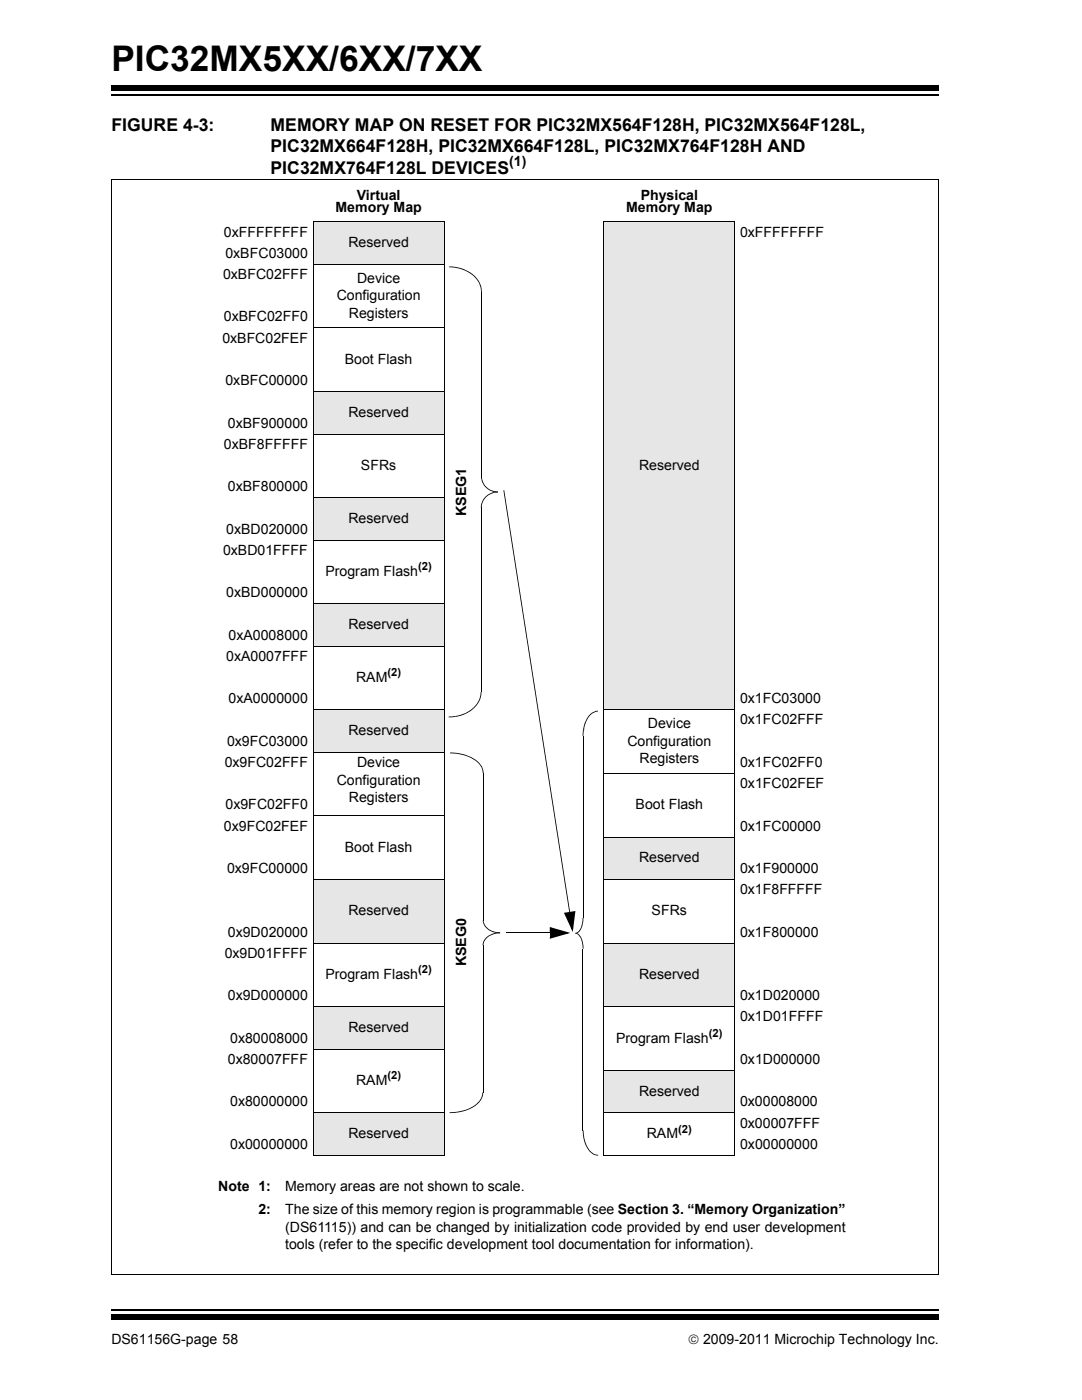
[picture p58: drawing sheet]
<svg xmlns="http://www.w3.org/2000/svg" width="216mm" height="279mm" viewBox="0 0 216 279" stroke-linecap="round" stroke-linejoin="round" font-family="sans-serif">
<defs><g id="words">
<text font-size="7" x="22.2" y="14.2">PIC32MX5XX/6XX/7XX</text>
<g font-size="3.5">
<text x="22.2" y="26.2">FIGURE 4-3:</text>
<text x="54" y="26.2">MEMORY MAP ON RESET FOR PIC32MX564F128H, PIC32MX564F128L,</text>
<text x="54" y="30.4">PIC32MX664F128H, PIC32MX664F128L, PIC32MX764F128H AND</text>
<text x="54" y="34.6">PIC32MX764F128L DEVICES</text>
</g>
<g font-size="2.8">
<text x="101.6" y="33.2">(1)</text>
<text x="71.2" y="39.8">Virtual</text>
<text x="127.8" y="39.8">Physical</text>
<text x="44.7" y="47.2">0xFFFFFFFF</text>
<text x="67" y="42.3">Memory Map</text>
<text x="124.9" y="42.3">Memory Map</text>
<text x="147.7" y="47.2">0xFFFFFFFF</text>
<text x="45" y="51.5">0xBFC03000</text>
<text x="69.5" y="49.3">Reserved</text>
<text x="44.5" y="55.7">0xBFC02FFF</text>
<text x="67.2" y="59.9">Configuration</text>
<text x="71.2" y="56.4">Device</text>
<text x="44.7" y="64.2">0xBFC02FF0</text>
<text x="69.6" y="63.5">Registers</text>
<text x="44.4" y="68.4">0xBFC02FEF</text>
<text x="45" y="76.9">0xBFC00000</text>
<text x="68.8" y="72.6">Boot Flash</text>
<text x="69.5" y="83.2">Reserved</text>
<text x="44.7" y="89.6">0xBF8FFFFF</text>
<text x="45.5" y="85.3">0xBF900000</text>
<text x="72" y="93.8">SFRs</text>
<text x="127.5" y="93.8">Reserved</text>
<text x="45.5" y="98">0xBF800000</text>
<text x="45.1" y="106.5">0xBD020000</text>
<text x="69.5" y="104.4">Reserved</text>
<text x="93" y="103" transform="rotate(-90 93 103)">KSEG1</text>
<text x="44.5" y="110.7">0xBD01FFFF</text>
<text x="45.1" y="119.2">0xBD000000</text>
<text x="64.9" y="115">Program Flash</text>
<text x="69.5" y="125.5">Reserved</text>
<text x="45.1" y="131.9">0xA0007FFF</text>
<text x="45.6" y="127.7">0xA0008000</text>
<text x="71.1" y="136.1">RAM</text>
<text x="45.6" y="140.4">0xA0000000</text>
<text x="147.7" y="140.4">0x1FC03000</text>
<text x="45.3" y="148.8">0x9FC03000</text>
<text x="69.5" y="146.7">Reserved</text>
<text x="125.2" y="148.8">Configuration</text>
<text x="129.2" y="145.3">Device</text>
<text x="147.7" y="144.6">0x1FC02FFF</text>
<text x="44.8" y="153.1">0x9FC02FFF</text>
<text x="71.2" y="153.1">Device</text>
<text x="127.6" y="152.4">Registers</text>
<text x="147.7" y="153.1">0x1FC02FF0</text>
<text x="45" y="161.5">0x9FC02FF0</text>
<text x="67.2" y="156.6">Configuration</text>
<text x="69.6" y="160.1">Registers</text>
<text x="126.8" y="161.5">Boot Flash</text>
<text x="147.7" y="157.3">0x1FC02FEF</text>
<text x="44.7" y="165.8">0x9FC02FEF</text>
<text x="147.7" y="165.8">0x1FC00000</text>
<text x="68.8" y="170">Boot Flash</text>
<text x="127.5" y="172.1">Reserved</text>
<text x="45.3" y="174.2">0x9FC00000</text>
<text x="147.7" y="174.2">0x1F900000</text>
<text x="147.7" y="178.5">0x1F8FFFFF</text>
<text x="69.5" y="182.7">Reserved</text>
<text x="130" y="182.7">SFRs</text>
<text x="44.8" y="191.2">0x9D01FFFF</text>
<text x="45.5" y="186.9">0x9D020000</text>
<text x="147.7" y="186.9">0x1F800000</text>
<text x="64.9" y="195.4">Program Flash</text>
<text x="93" y="192.9" transform="rotate(-90 93 192.9)">KSEG0</text>
<text x="127.5" y="195.4">Reserved</text>
<text x="45.5" y="199.6">0x9D000000</text>
<text x="147.7" y="199.6">0x1D020000</text>
<text x="147.7" y="203.9">0x1D01FFFF</text>
<text x="45.9" y="208.1">0x80008000</text>
<text x="69.5" y="206">Reserved</text>
<text x="122.9" y="208.1">Program Flash</text>
<text x="45.5" y="212.3">0x80007FFF</text>
<text x="147.7" y="212.3">0x1D000000</text>
<text x="45.9" y="220.8">0x80000000</text>
<text x="71.1" y="216.6">RAM</text>
<text x="127.5" y="218.7">Reserved</text>
<text x="147.7" y="220.8">0x00008000</text>
<text x="69.5" y="227.1">Reserved</text>
<text x="129.1" y="227.1">RAM</text>
<text x="147.7" y="225">0x00007FFF</text>
<text x="45.9" y="229.3">0x00000000</text>
<text x="147.7" y="229.3">0x00000000</text>
<text x="43.6" y="237.7">Note 1:</text>
<text x="56.9" y="237.7">Memory areas are not shown to scale.</text>
<text x="51.6" y="242.3">2:</text>
<text x="56.9" y="242.3">The size of this memory region is programmable (see Section 3. “Memory Organization”</text>
<text x="56.9" y="245.9">(DS61115)) and can be changed by initialization code provided by end user development</text>
<text x="56.9" y="249.4">tools (refer to the specific development tool documentation for information).</text>
<text x="22.2" y="268.1">DS61156G-page 58</text>
<text x="137.3" y="268.1">© 2009-2011 Microchip Technology Inc.</text>
</g>
<g font-size="2.2">
<text x="83.4" y="113.8">(2)</text>
<text x="77.3" y="135">(2)</text>
<text x="83.4" y="194.3">(2)</text>
<text x="141.4" y="207">(2)</text>
<text x="77.3" y="215.4">(2)</text>
<text x="135.3" y="226">(2)</text>
</g>
</g></defs>
<path d="M22.2 18.9h165.1" fill="none" stroke="#000" stroke-width=".36"/>
<path d="M22.2 17h165.1v1h-165.1z" fill="#000"/>
<path d="M22.2 260.3h165.1v6h-165.1z" fill="#fff"/>
<path d="M22.2 261.4h165.1" fill="none" stroke="#000" stroke-width=".36"/>
<path d="M22.2 262.4h165.1v1h-165.1z" fill="#000"/>
<g fill="#e6e6e6">
<path d="M62.5 44.3h26.1v8.4h-26.1z"/>
<path d="M120.5 44.3h26.1v97.3h-26.1z"/>
<path d="M62.5 78.1h26.1v8.5h-26.1z"/>
<path d="M62.5 99.3h26.1v8.5h-26.1z"/>
<path d="M62.5 120.5h26.1v8.4h-26.1z"/>
<path d="M62.5 141.6h26.1v8.5h-26.1z"/>
<path d="M120.5 167h26.1v8.5h-26.1z"/>
<path d="M62.5 175.5h26.1v12.7h-26.1z"/>
<path d="M120.5 188.2h26.1v12.7h-26.1z"/>
<path d="M62.5 200.9h26.1v8.5h-26.1z"/>
<path d="M120.5 213.6h26.1v8.5h-26.1z"/>
</g>
<path d="M39.3 222.1h23.2v4.2h-23.2z" fill="#fff"/>
<path d="M62.5 222.1h26.1v8.5h-26.1z" fill="#e6e6e6"/>
<g fill="#fff">
<path d="M88.6 222.1h31.9v4.2h-31.9z"/>
<path d="M146.6 222.1h23.2v4.2h-23.2z"/>
<path d="M39.3 226.3h23.2v4.3h-23.2z"/>
<path d="M88.6 226.3h31.9v4.3h-31.9z"/>
<path d="M146.6 226.3h23.2v4.3h-23.2z"/>
</g>
<g fill="none" stroke="#000" stroke-width=".2">
<path d="M22.3 35.9h165M22.3 35.8v218.6M187.2 35.9v218.6M62.4 44.3h26.3M62.4 52.7h26.3M62.5 44.4v8.3M62.5 52.8v177.7M88.6 44.4v8.3M88.6 52.8v177.7M96.1 58.3v36.8M120.4 44.3h26.3M120.5 44.4v97.2"/>
<path d="M146.6 44.4v97.2M62.4 65.4h26.3M62.4 78.1h26.3M62.4 86.6h26.3M62.4 99.3h26.3M62.4 107.8h26.3M96.1 101.3v36.8M62.4 120.5h26.3M62.4 128.9h26.3M62.4 141.6h26.3M62.4 150.1h26.3M96.4 154.3v29.4"/>
<path d="M116.3 146.9v36.3M120.4 141.6h26.3M120.4 154.3h26.3M120.5 141.8v88.7M146.6 141.8v88.7M62.4 162.8h26.3M62.4 175.5h26.3M120.4 167h26.3M120.4 175.5h26.3M62.4 188.2h26.3M96.5 188.7v29.4M101.1 186.2h8.7"/>
<path d="M116.3 189.4v36.3M120.4 188.2h26.3M62.4 200.9h26.3M62.4 209.4h26.3M120.4 200.9h26.3M120.4 213.6h26.3M62.4 222.1h26.3M62.4 230.6h26.3M120.4 222.1h26.3M120.4 230.6h26.3M22.2 254.4h165"/>
</g>
<g fill="#000">
<path d="M89.6 53.2a6.3 6.3 0 0 1 6.4 4.1h-.1l-.4-1-.6-.8-1.2-1-1.6-.8-1.2-.3-1.3-.1zM95.9 57.3h.1l.1 .4-.2 .1zM95.9 57.8l.2-.1 .1 .6h-.2zM96 95.1h.2v.3h-.2zM96 95.4h.2v.3h-.1zM98.7 98.2l.3-.1v.2h-.3zM99 98.1h.3v.2h-.3zM96.1 95.7h.1l.5 1.1 .6 .6 .8 .5 1.3 .2v.2a3.3 3.3 0 0 1-3.3-2.6zM100.5 97.8l.1 .1zM100.5 97.9h.1l13.1 84.1h-.1zM96.9 99.1l.8-.6 1-.3v.1l-1.2 .5-.7 .6-.5 1-.2 .9h-.2l.2-.9zM90.8 142.9l1.8-.5 1.9-1.2 .9-1.2 .4-.9 .1-1h.2a5.6 5.6 0 0 1-5.2 5z"/>
<path d="M89.8 150.2a7.1 7.1 0 0 1 6.4 2.9l.2 .3-.2 .1-.6-1.1-1.6-1.1-1.6-.6-2.6-.4zM89.5 143h.7v.2h-.7zM90.2 143l.6-.1 .1 .2-.7 .1zM96.2 153.5l.2-.1 .1 .5h-.2zM96.3 153.9h.2v.4h-.2zM116.3 146.3h.1v.6h-.2zM116.3 145.9h.2l-.1 .5-.1-.1zM117.8 142.5l.9-.6 .6-.1v.2l-1.1 .4-.7 .7-.7 1.4-.3 1.4h-.2l.5-1.8 .3-.8zM96.9 187.2l.7-.5 1.5-.6v.2l-.9 .3-1 .5-.6 .8-.1 .8h-.2a2.05 2.05 0 0 1 .6-1.5zM96.3 183.7h.2v.2h-.1zM96.4 183.9h.1l.1 .2-.2 .1zM99.1 186.1h.3v.2h-.3z"/>
<path d="M99.4 186.1h.4v.1l-.4 .1zM96.4 184.2h.2l.3 .6 .8 .7 1.1 .5 1 .1v.1a3.2 3.2 0 0 1-3.4-2zM101 186.1l.1 .2zM109.7 185l4.1 1.2-4.1 1.1 .1-.4 3.3-.9 .1 .4-3.4-1 .1-.3 .2 .2v.9h-.4zM109.7 186.2h.4v.9h-.4zM112.8 182.1l.9-.1v.4l-.9 .1zM112.5 182.2h.4l1.5 3.1-.4 .2 .4-3.5 .4 .1-.2 .1-.9 .2v-.4l1.1-.2-.5 4.2zM113.6 182l.1 .1zM116.1 184.3l.2 .1-.1 .5-.5 .9-.4 .4-.5 .1v-.1l.4-.2 .5-.5zM114.9 186.2h.1v.2h-.2zM115 186.2h.2l-.1 .2h-.1zM116.2 183.8h.2l-.1 .6h-.2z"/>
<path d="M116.2 183.2h.2v.6h-.2zM115.2 186.2l.3 .2a3.5 3.5 0 0 1 .9 2.9h-.1l-.2-1.1-.3-1-.7-.8zM91.1 221.9l1.8-.4 1.9-1 1-.9 .3-.8 .1-.8h.2a3.9 3.9 0 0 1-2.9 3.4l-1.8 .6-.6 .1zM89.7 222h.7v.1h-.7zM90.4 222l.7-.1v.2h-.7zM116.3 225.6h.2l.1 1.5 .5 1.6 .7 1 1 .7-.1 .1a4.2 4.2 0 0 1-2.3-3.4zM118.8 230.4h.3l-.1 .2-.3-.1zM119.1 230.4l.3 .1-.1 .1h-.3z"/>
</g>
<path d="M109.9 185.3l3.2 .9-3.2 .9zM112.8 182.3l1.8-.3-.4 3.4z" fill="#000"/>
<use href="#words"/>
</svg>
